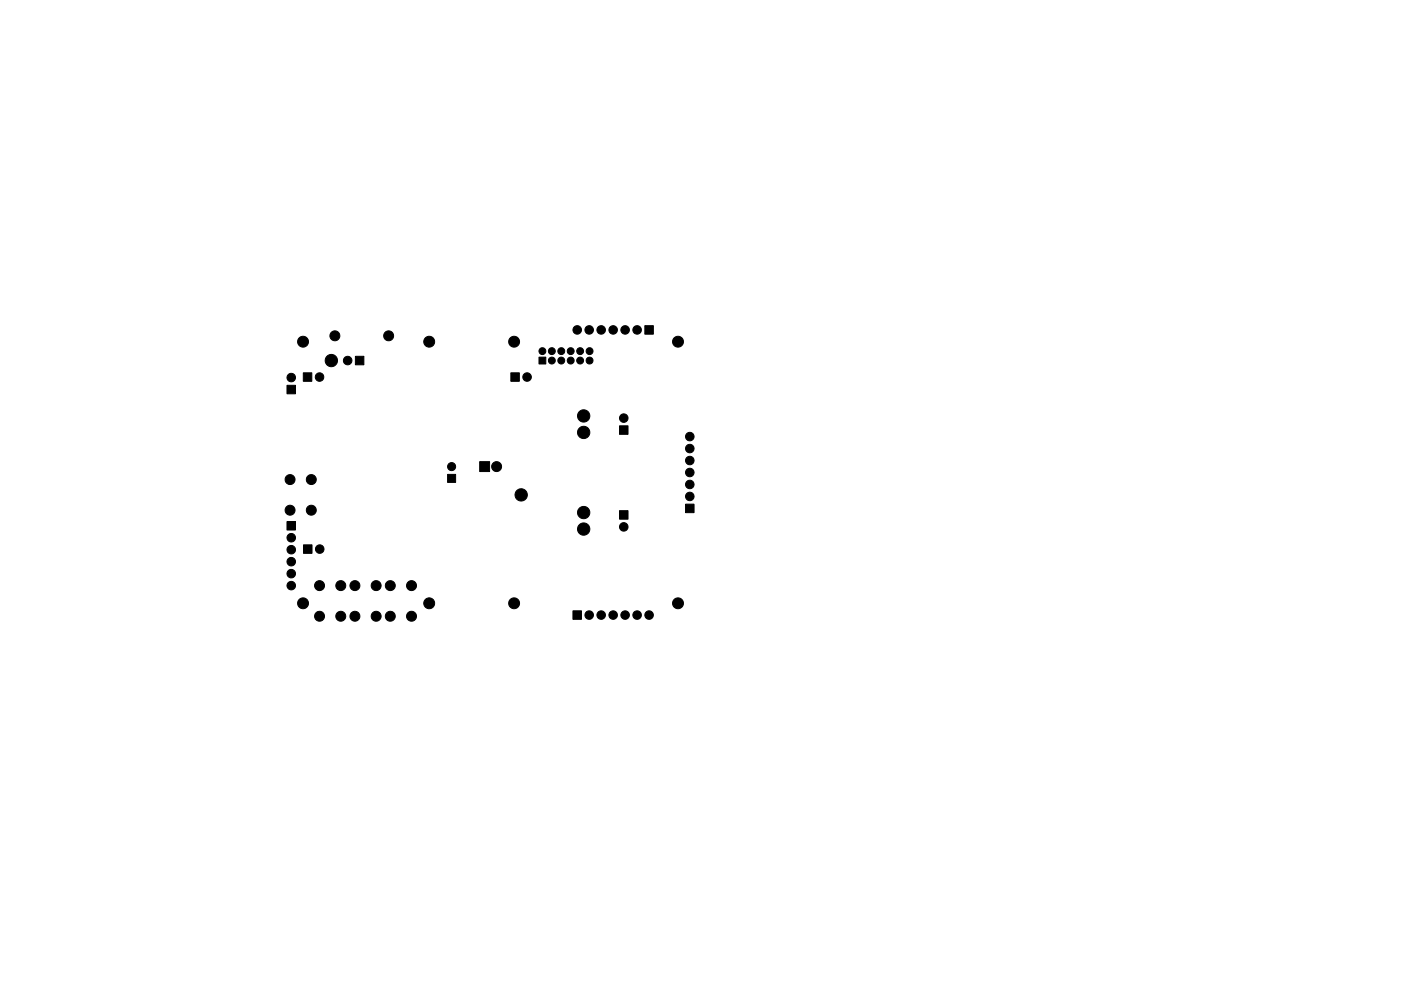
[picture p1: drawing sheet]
<svg xmlns="http://www.w3.org/2000/svg" width="297mm" height="210mm" viewBox="0 0 297 210" stroke-linecap="round" stroke-linejoin="round" font-family="sans-serif">
<g fill="#000" stroke="#000" stroke-width=".21">
<path d="M75.3 75.6h1.9v1.8h-1.9zM114.3 75.8h1.4v1.4h-1.4zM136.7 69.1h1.8v1.8h-1.8zM60.8 81.7h1.9v1.8h-1.9zM64.3 79.1h1.8v1.8h-1.8zM108.3 79.1h1.8v1.8h-1.8zM131.3 90.3h1.9v1.8h-1.9zM60.8 110.6h1.9v1.8h-1.9zM64.3 115.6h1.9v1.8h-1.9zM94.9 100.6h1.7v1.7h-1.7zM101.7 97.9h2.1v2.1h-2.1zM131.3 108.3h1.9v1.8h-1.9z"/>
<path d="M145.3 107h1.9v1.8h-1.9zM121.5 129.6h1.8v1.8h-1.8z"/>
<circle cx="64.2" cy="72.5" r="1.16"/>
<circle cx="67.8" cy="80" r=".9"/>
<circle cx="70.3" cy="76.5" r="1.31"/>
<circle cx="71" cy="71.2" r="1.06"/>
<circle cx="73.7" cy="76.5" r=".9"/>
<circle cx="82.4" cy="71.2" r="1.06"/>
<circle cx="91" cy="72.5" r="1.16"/>
<circle cx="109" cy="72.5" r="1.16"/>
<circle cx="111.8" cy="80" r=".9"/>
<circle cx="115" cy="74.5" r=".73"/>
<circle cx="117" cy="74.5" r=".73"/>
<circle cx="117" cy="76.5" r=".73"/>
<circle cx="119" cy="74.5" r=".73"/>
<circle cx="119" cy="76.5" r=".73"/>
<circle cx="121" cy="74.5" r=".73"/>
<circle cx="121" cy="76.5" r=".73"/>
<circle cx="122.4" cy="70" r=".9"/>
<circle cx="123" cy="76.5" r=".73"/>
<circle cx="123" cy="74.5" r=".73"/>
<circle cx="124.9" cy="70" r=".9"/>
<circle cx="125" cy="74.5" r=".73"/>
<circle cx="125" cy="76.5" r=".73"/>
<circle cx="127.5" cy="70" r=".9"/>
<circle cx="130" cy="70" r=".9"/>
<circle cx="132.5" cy="70" r=".9"/>
<circle cx="135.1" cy="70" r=".9"/>
<circle cx="143.8" cy="72.5" r="1.16"/>
<circle cx="61.8" cy="80.1" r=".9"/>
<circle cx="95.7" cy="99" r=".86"/>
<circle cx="105.3" cy="99" r="1.05"/>
<circle cx="123.8" cy="91.7" r="1.31"/>
<circle cx="123.8" cy="88.2" r="1.31"/>
<circle cx="132.2" cy="88.7" r=".9"/>
<circle cx="146.2" cy="95.2" r=".9"/>
<circle cx="146.2" cy="92.6" r=".9"/>
<circle cx="146.3" cy="97.7" r=".9"/>
<circle cx="61.5" cy="101.7" r="1.06"/>
<circle cx="61.5" cy="108.2" r="1.06"/>
<circle cx="61.7" cy="119.2" r=".9"/>
<circle cx="61.7" cy="114.1" r=".9"/>
<circle cx="61.8" cy="116.6" r=".9"/>
<circle cx="66" cy="101.7" r="1.06"/>
<circle cx="66" cy="108.2" r="1.06"/>
<circle cx="67.8" cy="116.5" r=".9"/>
<circle cx="110.5" cy="105" r="1.31"/>
<circle cx="123.8" cy="112.2" r="1.31"/>
<circle cx="123.8" cy="108.7" r="1.31"/>
<circle cx="132.2" cy="111.8" r=".9"/>
<circle cx="146.2" cy="105.3" r=".9"/>
<circle cx="146.2" cy="102.8" r=".9"/>
<circle cx="146.3" cy="100.2" r=".9"/>
<circle cx="61.7" cy="121.7" r=".9"/>
<circle cx="61.7" cy="124.2" r=".9"/>
<circle cx="64.2" cy="128" r="1.16"/>
<circle cx="67.7" cy="130.7" r="1.06"/>
<circle cx="67.7" cy="124.2" r="1.06"/>
<circle cx="72.3" cy="130.7" r="1.06"/>
<circle cx="72.3" cy="124.2" r="1.06"/>
<circle cx="75.2" cy="130.7" r="1.06"/>
<circle cx="75.3" cy="124.2" r="1.06"/>
<circle cx="79.8" cy="130.7" r="1.06"/>
<circle cx="79.8" cy="124.2" r="1.06"/>
<circle cx="82.8" cy="130.7" r="1.06"/>
<circle cx="82.8" cy="124.2" r="1.06"/>
<circle cx="87.2" cy="130.7" r="1.06"/>
<circle cx="87.3" cy="124.2" r="1.06"/>
<circle cx="91" cy="128" r="1.16"/>
<circle cx="109" cy="128" r="1.16"/>
<circle cx="124.9" cy="130.5" r=".9"/>
<circle cx="127.5" cy="130.5" r=".9"/>
<circle cx="130" cy="130.5" r=".9"/>
<circle cx="132.5" cy="130.5" r=".9"/>
<circle cx="135.1" cy="130.5" r=".9"/>
<circle cx="137.6" cy="130.5" r=".9"/>
<circle cx="143.8" cy="128" r="1.16"/>
</g>
</svg>
